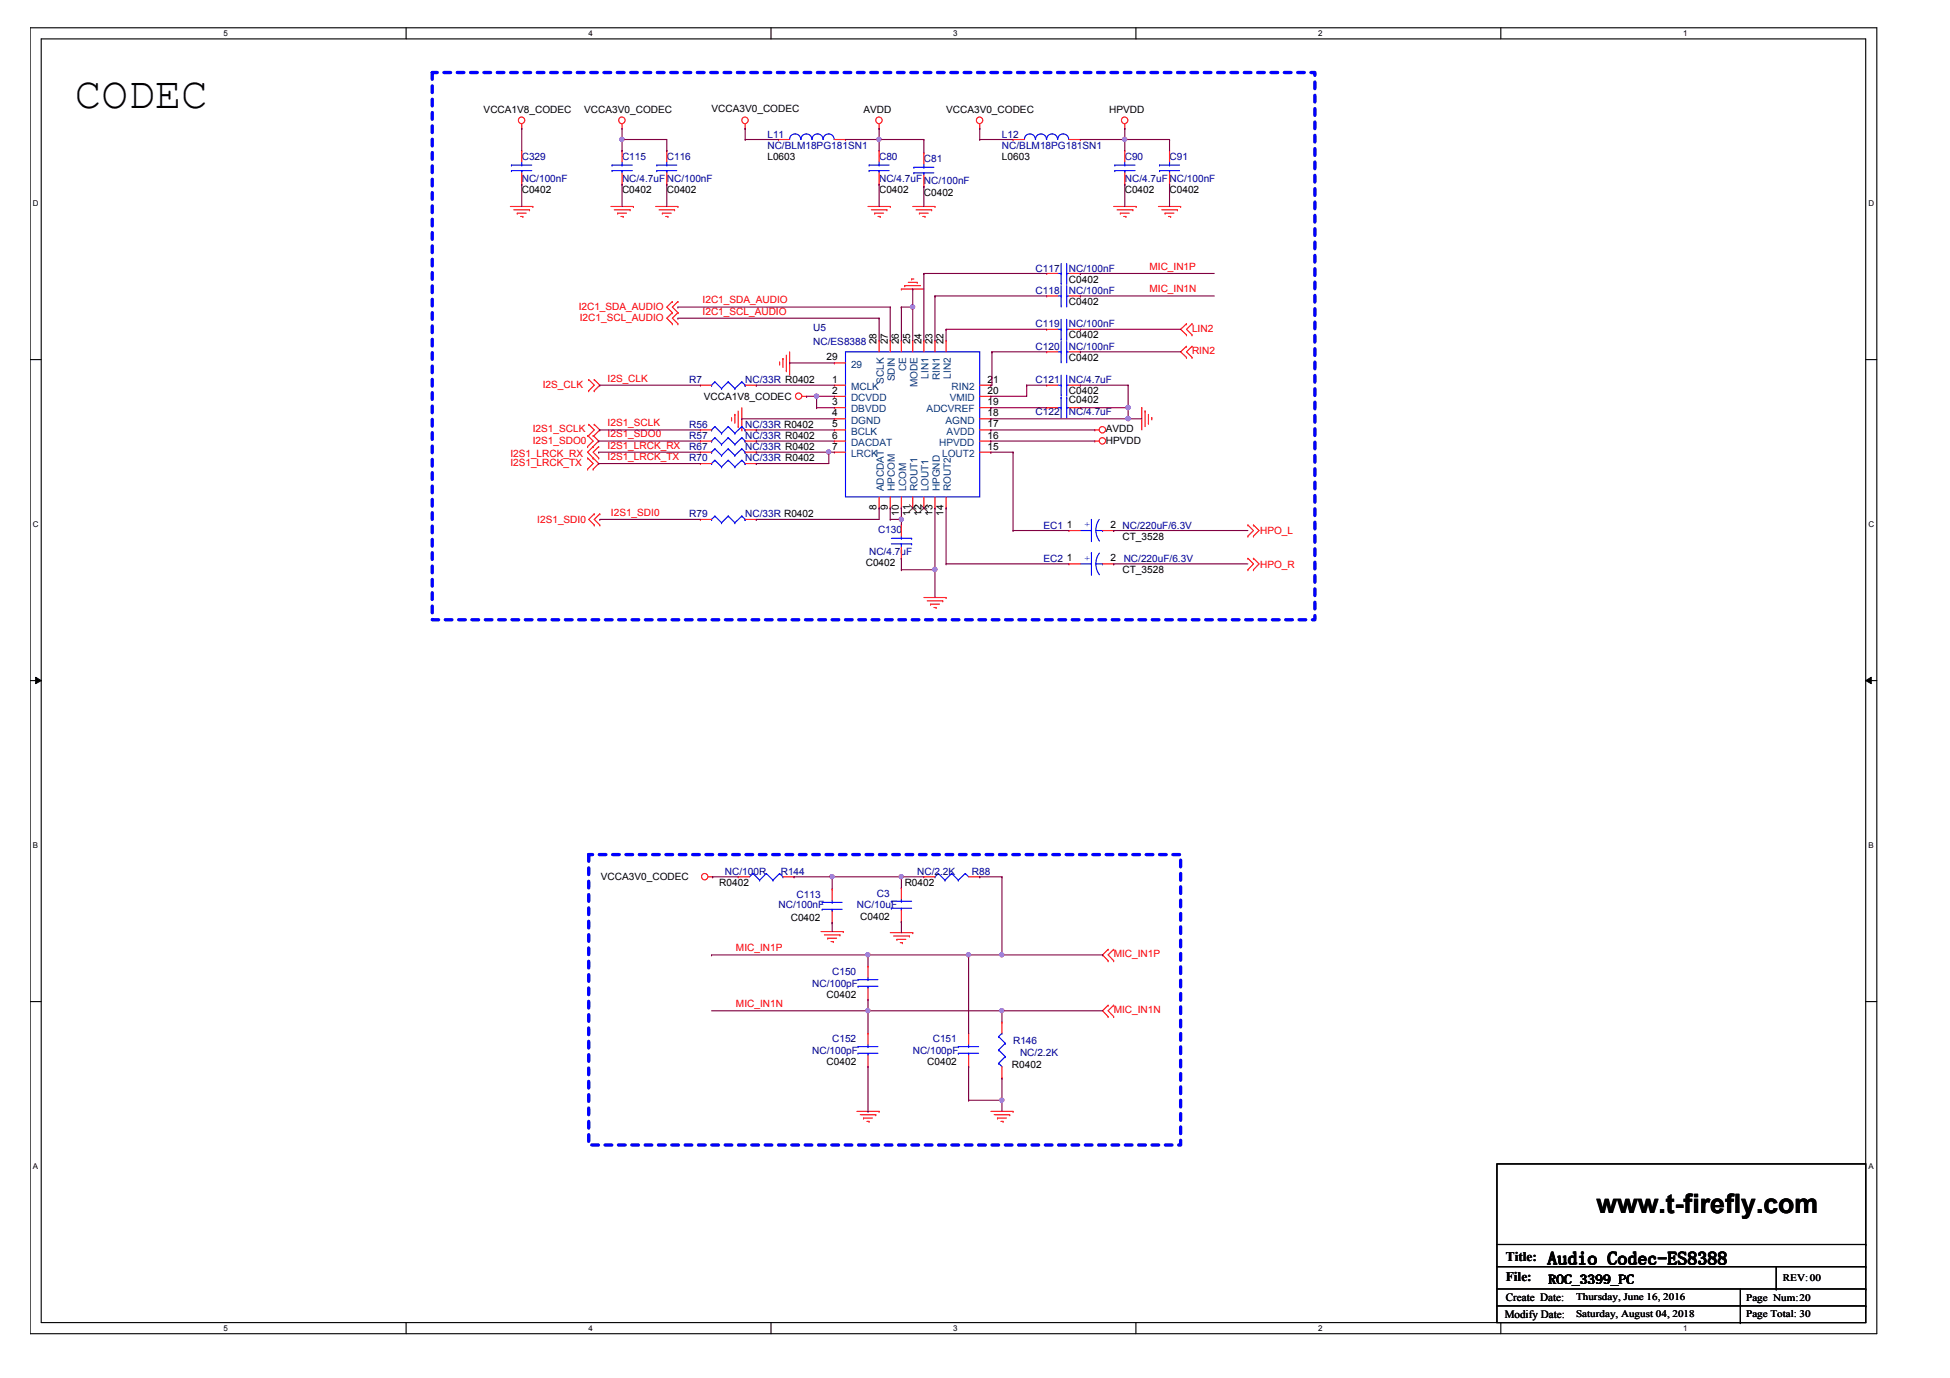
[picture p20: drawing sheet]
<svg xmlns="http://www.w3.org/2000/svg" width="297mm" height="210mm" viewBox="0 0 297 210" stroke-linecap="round" stroke-linejoin="round" font-family="sans-serif">
<defs><g id="words">
<text font-size="6.8" x="11.4" y="16.5">CODEC</text>
<text font-size="4.1" x="243.2" y="184.8">www.t-firefly.com</text>
<text font-size="2.7" x="235.8" y="192.6">Audio Codec-ES8388</text>
<g font-size="2">
<text x="229.4" y="192.1">Title:</text>
<text x="229.4" y="195.2">File:</text>
<text x="235.9" y="195.5">ROC_3399_PC</text>
</g>
<g font-size="1.7">
<text x="229.2" y="200.8">Modify Date:</text>
<text x="229.4" y="198.2">Create Date:</text>
</g>
<g font-size="1.5">
<text x="73.7" y="17.2">VCCA1V8_CODEC</text>
<text x="89" y="17.2">VCCA3V0_CODEC</text>
<text x="108.4" y="17">VCCA3V0_CODEC</text>
<text x="131.5" y="17.2">AVDD</text>
<text x="144.1" y="17.2">VCCA3V0_CODEC</text>
<text x="169" y="17.2">HPVDD</text>
<text x="79.5" y="29.5">C0402</text>
<text x="94.8" y="29.5">C0402</text>
<text x="101.6" y="29.5">C0402</text>
<text x="116.9" y="24.3">L0603</text>
<text x="133.9" y="29.5">C0402</text>
<text x="140.7" y="29.8">C0402</text>
<text x="152.6" y="24.3">L0603</text>
<text x="171.3" y="29.5">C0402</text>
<text x="178.2" y="29.5">C0402</text>
<text x="162.8" y="46.5">C0402</text>
<text x="162.8" y="43.1">C0402</text>
<text x="133.5" y="52.4" transform="rotate(-90 133.5 52.4)">28</text>
<text x="135.2" y="52.4" transform="rotate(-90 135.2 52.4)">27</text>
<text x="136.9" y="52.4" transform="rotate(-90 136.9 52.4)">26</text>
<text x="138.7" y="52.4" transform="rotate(-90 138.7 52.4)">25</text>
<text x="140.3" y="52.4" transform="rotate(-90 140.3 52.4)">24</text>
<text x="142" y="52.4" transform="rotate(-90 142 52.4)">23</text>
<text x="143.7" y="52.4" transform="rotate(-90 143.7 52.4)">22</text>
<text x="162.8" y="51.6">C0402</text>
<text x="125.9" y="54.9">29</text>
<text x="126.8" y="58.3">1</text>
<text x="126.8" y="60">2</text>
<text x="150.4" y="60">20</text>
<text x="150.4" y="58.3">21</text>
<text x="162.8" y="55">C0402</text>
<text x="107.2" y="60.9">VCCA1V8_CODEC</text>
<text x="126.8" y="61.7">3</text>
<text x="126.8" y="63.4">4</text>
<text x="126.8" y="65.1">5</text>
<text x="150.4" y="65.1">17</text>
<text x="150.4" y="63.4">18</text>
<text x="150.4" y="61.7">19</text>
<text x="162.8" y="61.4">C0402</text>
<text x="162.8" y="60.1">C0402</text>
<text x="168.5" y="65.9">AVDD</text>
<text x="126.8" y="66.8">6</text>
<text x="126.8" y="68.5">7</text>
<text x="150.4" y="68.5">15</text>
<text x="150.4" y="66.8">16</text>
<text x="168.5" y="67.6">HPVDD</text>
<text x="133.5" y="77.7" transform="rotate(-90 133.5 77.7)">8</text>
<text x="135.2" y="77.7" transform="rotate(-90 135.2 77.7)">9</text>
<text x="136.9" y="78.6" transform="rotate(-90 136.9 78.6)">10</text>
<text x="138.7" y="78.6" transform="rotate(-90 138.7 78.6)">11</text>
<text x="140.3" y="78.6" transform="rotate(-90 140.3 78.6)">12</text>
<text x="142" y="78.6" transform="rotate(-90 142 78.6)">13</text>
<text x="143.7" y="78.6" transform="rotate(-90 143.7 78.6)">14</text>
<text x="162.5" y="80.4">1</text>
<text x="169.1" y="80.4">2 NC/220uF/6.3V</text>
<text x="171" y="82.2">CT_3528</text>
<text x="131.9" y="86.3">C0402</text>
<text x="162.5" y="85.5">1</text>
<text x="169.1" y="85.5">2</text>
<text x="171" y="87.3">CT_3528</text>
<text x="91.5" y="134.1">VCCA3V0_CODEC</text>
<text x="109.6" y="135">R0402</text>
<text x="137.8" y="135">R0402</text>
<text x="120.5" y="140.2">C0402</text>
<text x="131" y="140.1">C0402</text>
<text x="125.9" y="152">C0402</text>
<text x="125.9" y="162.2">C0402</text>
<text x="141.2" y="162.2">C0402</text>
<text x="154.1" y="162.7">R0402</text>
<text x="271.6" y="195.2">REV:00</text>
<text x="240.1" y="198">Thursday, June 16, 2016</text>
<text x="240.1" y="200.6">Saturday, August 04, 2018</text>
<text x="266" y="198.2">Page Num:20</text>
<text x="266" y="200.6">Page Total: 30</text>
</g>
<g font-size="1.5" fill="#000080">
<text x="116.9" y="21">L11</text>
<text x="116.9" y="22.6">NC/BLM18PG181SN1</text>
<text x="152.6" y="21">L12</text>
<text x="152.6" y="22.6">NC/BLM18PG181SN1</text>
<text x="79.5" y="24.3">C329</text>
<text x="79.5" y="27.7">NC/100nF</text>
<text x="94.8" y="24.3">C115</text>
<text x="94.8" y="27.7">NC/4.7uFNC/100nF</text>
<text x="101.6" y="24.3">C116</text>
<text x="133.9" y="24.3">C80</text>
<text x="133.9" y="27.7">NC/4.7uFNC/100nF</text>
<text x="140.7" y="24.7">C81</text>
<text x="171.3" y="24.3">C90</text>
<text x="171.3" y="27.7">NC/4.7uFNC/100nF</text>
<text x="178.2" y="24.3">C91</text>
<text x="157.7" y="41.4">C117</text>
<text x="162.8" y="41.4">NC/100nF</text>
<text x="157.7" y="44.7">C118</text>
<text x="162.8" y="44.7">NC/100nF</text>
<text x="123.9" y="50.4">U5</text>
<text x="123.9" y="52.6">NC/ES8388</text>
<text x="157.7" y="49.9">C119</text>
<text x="157.7" y="53.3">C120</text>
<text x="162.8" y="49.9">NC/100nF</text>
<text x="162.8" y="53.3">NC/100nF</text>
<text x="105" y="58.4">R7</text>
<text x="113.5" y="58.4">NC/33R R0402</text>
<text x="157.7" y="58.4">C121</text>
<text x="162.8" y="58.4">NC/4.7uF</text>
<text x="105" y="65.2">R56</text>
<text x="113.5" y="65.2">NC/33R R0402</text>
<text x="157.7" y="63.2">C122</text>
<text x="162.8" y="63.2">NC/4.7uF</text>
<text x="105" y="66.9">R57</text>
<text x="105" y="68.6">R67</text>
<text x="105" y="70.3">R70</text>
<text x="113.5" y="66.9">NC/33R R0402</text>
<text x="113.5" y="68.6">NC/33R R0402</text>
<text x="113.5" y="70.3">NC/33R R0402</text>
<text x="105" y="78.8">R79</text>
<text x="113.5" y="78.8">NC/33R R0402</text>
<text x="133.7" y="81.2">C130</text>
<text x="158.9" y="80.5">EC1</text>
<text x="132.4" y="84.6">NC/4.7uF</text>
<text x="158.9" y="85.6">EC2</text>
<text x="171.2" y="85.6">NC/220uF/6.3V</text>
<text x="110.4" y="133.3">NC/100R</text>
<text x="118.9" y="133.3">R144</text>
<text x="121.3" y="136.8">C113</text>
<text x="133.6" y="136.7">C3</text>
<text x="139.7" y="133.3">NC/2.2K</text>
<text x="148.1" y="133.3">R88</text>
<text x="118.6" y="138.3">NC/100nF</text>
<text x="130.5" y="138.3">NC/10uF</text>
<text x="126.8" y="148.6">C150</text>
<text x="123.7" y="150.3">NC/100pF</text>
<text x="123.7" y="160.5">NC/100pF</text>
<text x="126.8" y="158.8">C152</text>
<text x="139" y="160.5">NC/100pF</text>
<text x="142.1" y="158.8">C151</text>
<text x="154.3" y="159">R146</text>
<text x="155.4" y="160.8">NC/2.2K</text>
</g>
<g font-size="1.5" fill="#f00">
<text x="175.1" y="41.1">MIC_IN1P</text>
<text x="88.2" y="47.2">I2C1_SDA_AUDIO</text>
<text x="107" y="47.9">I2C1_SCL_AUDIO</text>
<text x="107" y="46.2">I2C1_SDA_AUDIO</text>
<text x="175.1" y="44.5">MIC_IN1N</text>
<text x="88.3" y="48.9">I2C1_SCL_AUDIO</text>
<text x="181.6" y="50.5">LIN2</text>
<text x="181.6" y="53.9">RIN2</text>
<text x="82.7" y="59.1">I2S_CLK</text>
<text x="92.6" y="58.1">I2S_CLK</text>
<text x="81.2" y="65.9">I2S1_SCLK</text>
<text x="92.6" y="64.9">I2S1_SCLK</text>
<text x="77.7" y="71">I2S1_LRCK_TX</text>
<text x="77.7" y="69.6">I2S1_LRCK_RX</text>
<text x="81.2" y="67.6">I2S1_SDO0</text>
<text x="92.6" y="70.1">I2S1_LRCK_TX</text>
<text x="92.6" y="66.6">I2S1_SDO0</text>
<text x="92.6" y="68.3">I2S1_LRCK_RX</text>
<text x="81.8" y="79.7">I2S1_SDI0</text>
<text x="93.1" y="78.6">I2S1_SDI0</text>
<text x="192" y="81.4">HPO_L</text>
<text x="192" y="86.4">HPO_R</text>
<text x="112.1" y="144.9">MIC_IN1P</text>
<text x="169.6" y="145.8">MIC_IN1P</text>
<text x="112.1" y="153.4">MIC_IN1N</text>
<text x="169.6" y="154.3">MIC_IN1N</text>
</g>
<g font-size="1.5" fill="#004080">
<text x="129.6" y="59.4">MCLK</text>
<text x="129.6" y="56">29</text>
<text x="134.6" y="58.4" transform="rotate(-90 134.6 58.4)">SCLK</text>
<text x="136.3" y="58.1" transform="rotate(-90 136.3 58.1)">SDIN</text>
<text x="138" y="56.6" transform="rotate(-90 138 56.6)">CE</text>
<text x="139.8" y="59" transform="rotate(-90 139.8 59)">MODE</text>
<text x="141.4" y="57.7" transform="rotate(-90 141.4 57.7)">LIN1</text>
<text x="143.1" y="57.9" transform="rotate(-90 143.1 57.9)">RIN1</text>
<text x="144.8" y="57.7" transform="rotate(-90 144.8 57.7)">LIN2</text>
<text x="145" y="59.4">RIN2</text>
<text x="129.6" y="61.1">DCVDD</text>
<text x="129.6" y="62.8">DBVDD</text>
<text x="129.6" y="64.5">DGND</text>
<text x="141.2" y="62.8">ADCVREF</text>
<text x="144" y="64.5">AGND</text>
<text x="144.7" y="61.1">VMID</text>
<text x="129.6" y="66.2">BCLK</text>
<text x="129.6" y="67.9">DACDAT</text>
<text x="129.6" y="69.6">LRCK</text>
<text x="143.1" y="67.9">HPVDD</text>
<text x="143.5" y="69.6">LOUT2</text>
<text x="144.2" y="66.2">AVDD</text>
<text x="134.6" y="74.8" transform="rotate(-90 134.6 74.8)">ADCDAT</text>
<text x="136.3" y="74.8" transform="rotate(-90 136.3 74.8)">HPCOM</text>
<text x="138" y="74.8" transform="rotate(-90 138 74.8)">LCOM</text>
<text x="139.8" y="74.8" transform="rotate(-90 139.8 74.8)">ROUT1</text>
<text x="141.4" y="74.8" transform="rotate(-90 141.4 74.8)">LOUT1</text>
<text x="143.1" y="74.8" transform="rotate(-90 143.1 74.8)">HPGND</text>
<text x="144.8" y="74.8" transform="rotate(-90 144.8 74.8)">ROUT2</text>
</g>
<g font-size="1.5" fill="#00f">
<text x="166" y="80.3" transform="rotate(-90 166 80.3)">+</text>
<text x="166" y="85.4" transform="rotate(-90 166 85.4)">+</text>
</g>
<g font-size="1.2">
<text x="34.1" y="5.5">5</text>
<text x="89.6" y="5.5">4</text>
<text x="145.2" y="5.5">3</text>
<text x="200.8" y="5.5">2</text>
<text x="256.4" y="5.5">1</text>
<text x="5" y="31.5">D</text>
<text x="284.6" y="31.5">D</text>
<text x="5" y="80.3">C</text>
<text x="284.6" y="80.3">C</text>
<text x="5" y="129.2">B</text>
<text x="284.6" y="129.2">B</text>
<text x="5" y="178.1">A</text>
<text x="284.6" y="178.1">A</text>
<text x="34.1" y="202.7">5</text>
<text x="89.6" y="202.7">4</text>
<text x="145.2" y="202.7">3</text>
<text x="200.8" y="202.7">2</text>
<text x="256.4" y="202.7">1</text>
</g>
</g></defs>
<path d="M4.6 4.2h281.3v199h-281.3zM6.3 5.9h277.9v195.6h-277.9z" fill="none" stroke="#000" stroke-width=".17"/>
<g fill="#fff">
<path d="M34.1 4.4h.6v1.4h-.6z"/>
<path d="M34.1 201.6h.6v1.4h-.6z"/>
</g>
<path d="M61.9 4.2v1.7M61.9 201.5v1.7" fill="none" stroke="#000" stroke-width=".17"/>
<g fill="#fff">
<path d="M89.6 4.4h.7v1.4h-.7z"/>
<path d="M89.6 201.6h.7v1.4h-.7z"/>
</g>
<path d="M117.4 4.2v1.7M117.4 201.5v1.7" fill="none" stroke="#000" stroke-width=".17"/>
<g fill="#fff">
<path d="M145.2 4.4h.7v1.4h-.7z"/>
<path d="M145.2 201.6h.7v1.4h-.7z"/>
</g>
<path d="M173 4.2v1.7M173 201.5v1.7" fill="none" stroke="#000" stroke-width=".17"/>
<g fill="#fff">
<path d="M200.8 4.4h.6v1.4h-.6z"/>
<path d="M200.8 201.6h.6v1.4h-.6z"/>
</g>
<path d="M228.6 4.2v1.7M228.6 201.5v1.7" fill="none" stroke="#000" stroke-width=".17"/>
<g fill="#fff">
<path d="M256.4 4.4h.6v1.4h-.6z"/>
<path d="M256.4 201.6h.6v1.4h-.6z"/>
<path d="M5 30.4h.8v1.3h-.8z"/>
<path d="M284.6 30.4h.8v1.3h-.8z"/>
<path d="M5 79.2h.8v1.4h-.8z"/>
<path d="M284.6 79.2h.8v1.4h-.8z"/>
</g>
<path d="M4.6 54.8h1.7M284.2 54.8h1.7" fill="none" stroke="#000" stroke-width=".17"/>
<g fill="#fff">
<path d="M5 128.1h.8v1.4h-.8z"/>
<path d="M284.6 128.1h.8v1.4h-.8z"/>
</g>
<path d="M4.6 103.7h1.7M284.2 103.7h1.7" fill="none" stroke="#000" stroke-width=".17"/>
<path d="M5.4 103.2l.9 .5-.9 .4zM284.2 103.7l.8-.5v.9z" fill="#000"/>
<path d="M5.4 103.2l.9 .5-.9 .4zM284.2 103.7l.8-.5v.9z" fill="none" stroke="#000" stroke-width=".15"/>
<g fill="#fff">
<path d="M5 177h.8v1.3h-.8z"/>
<path d="M284.6 177h.8v1.3h-.8z"/>
</g>
<g fill="none" stroke="#000" stroke-width=".17">
<path d="M4.6 152.6h1.7M284.2 152.6h1.7M228 177.3h56.2v24.2h-56.2zM228 189.6h56.2M228 193h56.2M228 196.3h56.2M228 198.9h56.2M265.1 196.3v5.2M270.6 196.3h.1M270.6 193v3.3M284.2 189.6h.1M284.2 193h.1"/>
<path d="M284.2 196.3h.1M284.2 198.9h.1M265.1 201.5h.1"/>
</g>
<path d="M65.8 11h134.5v83.4h-134.5zM89.7 130.2h90.1v44.2h-90.1z" fill="none" stroke="#00f" stroke-width=".51" stroke-dasharray="1 1"/>
<g fill="none" stroke="#f00" stroke-width=".17">
<path d="M79.5 19.6h.1M79.5 18.9v.7M94.8 19.6h.1M94.8 18.9v.7M113.5 19.6h.1M113.5 18.9v.7M133.9 19.6h.1M133.9 18.9v.7M149.2 19.6h.1M149.2 18.9v.7M171.3 19.6h.1M171.3 18.9v.7"/>
<path d="M77.7 31.5h3.5M78.2 32h2.5M78.8 32.5h.1M78.8 32.5h1.4M79.3 33h.3M79.5 28.1h.1M79.5 22.9h.1M79.5 22.9v1.7M79.5 26.3v1.8M79.6 33h.1M80.7 32h.1M81.2 31.5h.1"/>
<path d="M93.1 31.5h3.4M93.6 32h2.4M94.1 32.5h.1M94.1 32.5h1.3M94.6 33h.3M94.8 28.1h.1M94.8 22.9h.1M94.8 22.9v1.7M94.8 26.3v1.8M94.9 33h.1M96 32h.1M96.5 31.5h.1"/>
<path d="M99.9 31.5h3.4M100.4 32h2.4M100.9 32.5h.1M100.9 32.5h1.3M101.4 33h.3M101.6 28.1h.1M101.6 22.9h.1M101.6 22.9v1.7M101.6 26.3v1.8M101.7 33h.1M102.8 32h.1M103.3 31.5h.1"/>
<path d="M118.6 21.3h.1M118.6 21.3h1.7M127.1 21.3h1.7M128.8 21.3h.1M132.2 31.5h3.4M132.7 32h2.4M133.2 32.5h.1M133.2 32.5h1.4M133.7 33h.4M133.9 28.1h.1M133.9 22.9h.1M133.9 22.9v1.7"/>
<path d="M133.9 26.3v1.8M134.1 33h.1M135.1 32h.1M135.6 31.5h.1M139 31.5h3.4M139.5 32h2.4M140.1 32.5h.1M140.1 32.5h1.3M140.6 33h.3M140.7 28.4h.1M140.7 23.3h.1M140.7 23.3v1.7"/>
<path d="M140.7 26.7v1.7M140.9 33h.1M141.9 32h.1M142.4 31.5h.1M154.3 21.3h.1M154.3 21.3h1.8M162.8 21.3h1.8M164.6 21.3h.1M169.6 31.5h3.5M170.2 32h2.4M170.7 32.5h.1M170.7 32.5h1.3"/>
<path d="M171.2 33h.3M171.3 28.1h.1M171.3 22.9h.1M171.3 22.9v1.7M171.3 26.3v1.8M171.5 33h.1M172.6 32h.1M173.1 31.5h.1M176.5 31.5h3.3M177 32h2.3M177.5 32.5h.1M177.5 32.5h1.3"/>
<path d="M178 33h.3M178.2 28.1h.1M178.2 22.9h.1M178.2 22.9v1.7M178.2 26.3v1.8M178.3 33h.1M179.3 32h.1M179.8 31.5h.1M89.7 57.8h.1M89.7 59.5h.1M89.7 57.8l.8 .9-.8 .8M90.5 59.5h.1"/>
<path d="M90.5 57.8h.1M90.5 57.8l.9 .9-.9 .8M102.4 49.3h.1M102.4 47.6h.1M102.4 45.9h.1M102.4 47.6l-.8 .9 .8 .8M102.4 45.9l-.8 .9 .8 .8M103.3 49.3h.1M103.3 47.6h.1M103.3 45.9h.1M103.3 45.9l-.9 .9 .9 .8M103.3 47.6l-.9 .9 .9 .8"/>
<path d="M106.7 58.7h.1M106.7 58.7h1.7M113.5 58.7h1.7M115.2 58.7h.1M118.8 55.5h.1M118.8 55.1v.4M119.3 54.6h.1M119.3 54.6v1.4M119.8 56.5h.1M119.8 54.1v2.4M120.3 57h.1M120.3 53.6v3.4"/>
<path d="M127.1 58.7h.1M127.1 55.3h.1M127.1 58.7h1.7M127.1 55.3h1.7M133.9 51.9h.1M133.9 51.9v1.7M135.6 51.9h.1M135.6 51.9v1.7M137.3 44h.1M137.3 51.9h.1M137.3 44h3.4M137.3 51.9v1.7"/>
<path d="M137.8 43.5h.1M137.8 43.5h2.4M138.4 43h1.3M138.9 42.5h.1M138.9 42.5h.3M139 51.9h.1M139 51.9v1.7M139.7 43h.1M140.7 51.9h.1M140.7 51.9v1.7M142.4 51.9h.1M142.4 51.9v1.7"/>
<path d="M144.1 51.9h.1M144.1 51.9v1.7M149.2 58.7h1.7M150.9 58.7h.1M159.4 50.2h.1M159.4 53.6h.1M159.4 45.1h.1M159.4 58.7h.1M159.4 41.7h.1M159.4 50.2h1.7M159.4 53.6h1.7M159.4 45.1h1.7"/>
<path d="M159.4 58.7h1.7M159.4 41.7h1.7M162.8 50.2h1.8M162.8 53.6h1.8M162.8 45.1h1.8M162.8 58.7h1.8M162.8 41.7h1.8M164.6 50.2h.1M164.6 53.6h.1M164.6 45.1h.1M164.6 58.7h.1M164.6 41.7h.1"/>
<path d="M180.7 49.3h.1M180.7 51h.1M180.7 52.7h.1M180.7 54.4h.1M180.7 49.3l-.9 .9 .9 .8M180.7 52.7l-.9 .9 .9 .8M181.6 51h.1M181.6 49.3h.1M181.6 54.4h.1M181.6 52.7h.1M181.6 49.3l-.9 .9 .9 .8M181.6 52.7l-.9 .9 .9 .8"/>
<path d="M89.5 66.3h.1M89.5 68h.1M89.5 69.8h.1M89.5 71.5h.1M89.5 66.3l.9 .9-.9 .8M89.5 69.8l.9 .8-.9 .9M89.7 64.6h.1M89.7 66.3h.1M89.7 64.6l.8 .9-.8 .8M90.4 68h.1M90.4 66.3h.1M90.4 71.5h.1"/>
<path d="M90.4 69.8h.1M90.4 66.3l.8 .9-1.7 1.7 .9 .9M90.4 69.8l.8 .8-.8 .9M90.5 66.3h.1M90.5 64.6h.1M90.5 78.3h.1M90.5 80h.1M90.5 64.6l.9 .9-.9 .8M90.5 78.3l-.8 .8 .8 .9M91.2 68h.1M91.2 69.8h.1M91.2 68l-.8 .9 .8 .9"/>
<path d="M91.4 78.3h.1M91.4 80h.1M91.4 78.3l-.9 .8 .9 .9M106.7 67.2h.1M106.7 68.9h.1M106.7 70.6h.1M106.7 79.1h.1M106.7 65.5h.1M106.7 65.5h1.7M106.7 67.2h1.7M106.7 68.9h1.7M106.7 70.6h1.7"/>
<path d="M106.7 79.1h1.7M111.4 64h.1M111.4 63.6v.4M111.9 63.1h.1M111.9 63.1v1.4M112.5 65h.1M112.5 62.6v2.4M113 65.5h.1M113 62.1v3.4M113.5 65.5h1.7M113.5 67.2h1.7M113.5 68.9h1.7"/>
<path d="M113.5 70.6h1.7M113.5 79.1h1.7M115.2 67.2h.1M115.2 68.9h.1M115.2 70.6h.1M115.2 79.1h.1M115.2 65.5h.1M122.2 60.4h.7M122.9 60.4h.1M127.1 60.4h.1M127.1 62.1h.1M127.1 63.8h.1"/>
<path d="M127.1 65.5h.1M127.1 67.2h.1M127.1 68.9h.1M127.1 60.4h1.7M127.1 65.5h1.7M127.1 67.2h1.7M127.1 62.1h1.7M127.1 68.9h1.7M127.1 63.8h1.7M133.9 77.4h.1M133.9 75.7v1.7M135.6 77.4h.1"/>
<path d="M135.6 75.7v1.7M137.3 80h.1M137.3 77.4h.1M137.3 75.7v1.7M137.3 80v1.7M139 77.4h.1M139 75.7v1.7M140.7 77.4h.1M140.7 75.7v1.7M142.4 77.4h.1M142.4 75.7v1.7M144.1 77.4h.1"/>
<path d="M144.1 75.7v1.7M149.2 60.4h1.7M149.2 65.5h1.7M149.2 67.2h1.7M149.2 62.1h1.7M149.2 68.9h1.7M149.2 63.8h1.7M150.9 68.9h.1M150.9 67.2h.1M150.9 65.5h.1M150.9 63.8h.1M150.9 62.1h.1"/>
<path d="M150.9 60.4h.1M159.4 62.1h.1M159.4 62.1h1.7M162.8 62.1h1.8M164.6 62.1h.1M166.8 65.5h.1M166.8 67.2h.1M166.8 65.5h.6M166.8 67.2h.6M173.9 62.1h.1M173.9 62.1v3.4M174.4 62.6h.1"/>
<path d="M174.4 62.6v2.4M174.9 64.5h.1M174.9 63.1v1.4M175.4 63.6h.1M175.4 63.6v.4M190.1 80h.1M190.1 80l.8 .8-.8 .9M190.9 80h.1M190.9 80l.9 .8-.9 .9M137.3 85h.1M137.3 83.4v1.6M140.7 91h3.4"/>
<path d="M141.2 91.5h2.4M141.7 92h.1M141.7 92h1.4M142.3 92.5h.3M142.6 92.5h.1M143.6 91.5h.1M144.1 91h.1M162.8 80.8h.1M162.8 85.9h.1M162.8 80.8h1.8M162.8 85.9h1.8M168 80.8h1.6"/>
<path d="M168 85.9h1.6M169.6 80.8h.1M169.6 85.9h.1M190.1 81.7h.1M190.1 85h.1M190.1 86.8h.1M190.1 85l.8 .9-.8 .9M190.9 81.7h.1M190.9 85h.1M190.9 86.8h.1M190.9 85l.9 .9-.9 .9M107.9 133.6h.7"/>
<path d="M108.6 133.6h.1M112.5 133.6h.1M112.5 133.6h1.7M119.3 133.6h1.7M121 133.6h.1M126.8 135.4h.1M126.8 135.4v1.7M126.8 138.9v1.6M137.3 135.3h.1M137.3 135.3v1.6M137.3 138.7v1.7M140.7 133.6h.1"/>
<path d="M140.7 133.6h1.7M147.5 133.6h1.7M149.2 133.6h.1M125.1 141.9h3.4M125.6 142.4h2.3M126.1 142.9h.1M126.1 142.9h1.3M126.6 143.4h.3M126.8 140.5h.1M126.9 143.4h.1M127.9 142.4h.1M128.5 141.9h.1"/>
<path d="M132.2 152.3h.1M132.2 147.2h.1M132.2 157.4h.1M132.2 147.2v1.7M132.2 150.6v1.7M132.2 157.4v1.7M135.6 142.1h3.4M136.1 142.6h2.4M136.6 143.1h.1M136.6 143.1h1.4M137.1 143.6h.4M137.3 140.4h.1"/>
<path d="M137.5 143.6h.1M138.5 142.6h.1M139 142.1h.1M147.5 157.4h.1M147.5 157.4v1.7M152.6 155.7h.1M152.6 155.7v1.7M168.8 144.6h.1M168.8 146.3h.1M168.8 153.1h.1M168.8 154.9h.1M168.8 144.6l-.8 .9 .8 .8"/>
<path d="M168.8 153.1l-.8 .9 .8 .9M169.6 146.3h.1M169.6 144.6h.1M169.6 154.9h.1M169.6 153.1h.1M169.6 144.6l-.8 .9 .8 .8M169.6 153.1l-.8 .9 .8 .9M130.5 169.3h3.4M131 169.8h2.4M131.5 170.3h.1M131.5 170.3h1.4M132.1 170.8h.3"/>
<path d="M132.2 162.5h.1M132.2 160.8v1.7M132.4 170.8h.1M133.4 169.8h.1M133.9 169.3h.1M147.5 162.5h.1M147.5 160.8v1.7M150.9 169.3h3.4M151.4 169.8h2.4M151.9 170.3h.1M151.9 170.3h1.4M152.5 170.8h.3"/>
<path d="M152.6 164.2h.1M152.6 162.5v1.7M152.8 170.8h.1M153.8 169.8h.1M154.3 169.3h.1"/>
<circle cx="79.4" cy="18.3" r=".5"/>
<circle cx="94.7" cy="18.3" r=".5"/>
<circle cx="113.5" cy="18.3" r=".5"/>
<circle cx="133.9" cy="18.3" r=".5"/>
<circle cx="149.2" cy="18.3" r=".5"/>
<circle cx="171.3" cy="18.3" r=".5"/>
<circle cx="121.7" cy="60.3" r=".49"/>
<circle cx="167.9" cy="65.5" r=".49"/>
<circle cx="167.9" cy="67.2" r=".49"/>
<circle cx="107.3" cy="133.5" r=".49"/>
</g>
<g fill="none" stroke="#00f" stroke-width=".17">
<path d="M77.9 25.1h.1M77.9 26h.1M77.9 25.1h3.1M77.9 26h3.1M79.5 26h.1M79.5 25.1h.1M79.5 24.6v.5M79.5 26v.3M93.2 25.1h.1M93.2 26h.1M93.2 25.1h3.1M93.2 26h3.1"/>
<path d="M94.8 26h.1M94.8 25.1h.1M94.8 24.6v.5M94.8 26v.3M100 25.1h.1M100 26h.1M100 25.1h3.1M100 26h3.1M101.6 26h.1M101.6 25.1h.1M101.6 24.6v.5M101.6 26v.3"/>
<path d="M120.3 21.3a.85 .85 0 0 1 .8-.9 .85 .85 0 0 1 .9 .9M122 21.3a.83 .83 0 0 1 .8-.9 .83 .83 0 0 1 .9 .9M123.7 21.3a.83 .83 0 0 1 .8-.9 .83 .83 0 0 1 .9 .9M125.4 21.3a.83 .83 0 0 1 .8-.9 .83 .83 0 0 1 .9 .9M132.4 25.1h.1M132.4 26h.1M132.4 25.1h3M132.4 26h3M133.9 26h.1M133.9 25.1h.1M133.9 24.6v.5M133.9 26v.3"/>
<path d="M139.2 25.5h.1M139.2 26.3h.1M139.2 25.5h3.1M139.2 26.3h3.1M140.7 26.3h.1M140.7 25.5h.1M140.7 25v.5M140.7 26.3v.4M156.1 21.3a.83 .83 0 0 1 .8-.9 .83 .83 0 0 1 .8 .9M157.7 21.3a.83 .83 0 0 1 .9-.9 .83 .83 0 0 1 .8 .9M159.4 21.3a.83 .83 0 0 1 .9-.9 .83 .83 0 0 1 .8 .9M161.1 21.3a.83 .83 0 0 1 .9-.9 .83 .83 0 0 1 .8 .9"/>
<path d="M169.8 25.1h.1M169.8 26h.1M169.8 25.1h3.1M169.8 26h3.1M171.3 26h.1M171.3 25.1h.1M171.3 24.6v.5M171.3 26v.3M176.6 25.1h.1M176.6 26h.1M176.6 25.1h3.1M176.6 26h3.1"/>
<path d="M178.2 26h.1M178.2 25.1h.1M178.2 24.6v.5M178.2 26v.3M108.4 58.7h.1M108.9 58.2h.1M108.9 58.2l-.5 .5M108.9 58.2l1 1M109.9 59.2h.1M110.9 58.2h.1M110.9 58.2l-1 1M110.9 58.2l1 1"/>
<path d="M111.9 59.2h.1M113 58.2h.1M113 58.2l-1.1 1M113 58.2l.5 .5M113.5 58.7h.1M128.8 53.6h20.4v22.1h-20.4zM161.1 50.2h.5M161.1 53.6h.5M161.1 45.1h.5M161.1 58.7h.5M161.1 41.7h.5M161.6 51.7h.1"/>
<path d="M161.6 50.2h.1M161.6 55.1h.1M161.6 53.6h.1M161.6 46.6h.1M161.6 45.1h.1M161.6 58.7h.1M161.6 43.2h.1M161.6 41.7h.1M161.6 40.1v3.1M161.6 43.5v3.1M161.6 48.6v3.1M161.6 52v3.1"/>
<path d="M161.6 57.1v3.1M162.5 50.2h.1M162.5 51.7h.1M162.5 53.6h.1M162.5 55.1h.1M162.5 45.1h.1M162.5 46.6h.1M162.5 58.7h.1M162.5 41.7h.1M162.5 43.2h.1M162.5 40.1v3.1M162.5 43.5v3.1"/>
<path d="M162.5 48.6v3.1M162.5 52v3.1M162.5 57.1v3.1M162.5 50.2h.3M162.5 53.6h.3M162.5 45.1h.3M162.5 58.7h.3M162.5 41.7h.3M108.4 67.2h.1M108.4 68.9h.1M108.4 70.6h.1M108.4 79.1h.1"/>
<path d="M108.4 65.5h.1M108.9 66.7h.1M108.9 68.4h.1M108.9 70.1h.1M108.9 78.6h.1M108.9 65h.1M108.9 66.7l-.5 .5M108.9 66.7l1 1M108.9 68.4l-.5 .5M108.9 68.4l1 1M108.9 70.1l-.5 .5M108.9 70.1l1 1"/>
<path d="M108.9 78.6l-.5 .5M108.9 78.6l1 1M108.9 65l-.5 .5M108.9 65l1 1M109.9 67.7h.1M109.9 69.4h.1M109.9 71.1h.1M109.9 79.6h.1M109.9 66h.1M110.9 66.7h.1M110.9 68.4h.1M110.9 70.1h.1"/>
<path d="M110.9 78.6h.1M110.9 65h.1M110.9 66.7l-1 1M110.9 66.7l1 1M110.9 68.4l-1 1M110.9 68.4l1 1M110.9 70.1l-1 1M110.9 70.1l1 1M110.9 78.6l-1 1M110.9 78.6l1 1M110.9 65l-1 1M110.9 65l1 1"/>
<path d="M111.9 67.7h.1M111.9 69.4h.1M111.9 71.1h.1M111.9 79.6h.1M111.9 66h.1M113 66.7h.1M113 68.4h.1M113 70.1h.1M113 78.6h.1M113 65h.1M113 66.7l-1.1 1M113 66.7l.5 .5"/>
<path d="M113 68.4l-1.1 1M113 68.4l.5 .5M113 70.1l-1.1 1M113 70.1l.5 .5M113 78.6l-1.1 1M113 78.6l.5 .5M113 65l-1.1 1M113 65l.5 .5M113.5 67.2h.1M113.5 68.9h.1M113.5 70.6h.1M113.5 79.1h.1"/>
<path d="M113.5 65.5h.1M161.1 62.1h.5M161.6 60.5h.1M161.6 62.1h.1M161.6 60.2h.1M161.6 60.5v3.1M162.5 62.1h.1M162.5 60.5h.1M162.5 60.2h.1M162.5 62.1h.3M162.5 60.5v3.1M166.3 79.1h.1"/>
<path d="M166.3 79.1v3.4M167.4 79.1l-.4 1-.1 .7M135.8 82.8h3.1M135.8 82h3.1M137.3 82h.1M137.3 82.8h.1M137.3 81.7v.3M137.3 82.8v.6M138.9 82.8h.1M138.9 82h.1M164.6 80.8h1.7M164.6 85.9h1.7"/>
<path d="M166.3 80.8h.1M166.3 84.2h.1M166.3 85.9h.1M166.3 84.2v3.4M166.9 80.8a2.73 2.73 0 0 0 .6 1.6M166.9 85.9l.2 1 .4 .6M166.9 80.8h1.1M166.9 85.9h1.1M167.5 84.2l-.4 .6-.2 1.1M168 80.8h.1M168 85.9h.1M114.7 133.1h.1"/>
<path d="M114.7 133.1l-.5 .5M114.7 133.1l1 1M115.7 134.1h.1M116.7 133.1h.1M116.7 133.1l-1 1M116.7 133.1l1 1M117.7 134.1h.1M118.8 133.1h.1M118.8 133.1l-1.1 1M118.8 133.1l.5 .5M119.3 133.6h.1M125.2 137.5h.1"/>
<path d="M125.2 138.5h.1M125.2 137.5h3.1M125.2 138.5h3.1M126.8 138.5h.1M126.8 137.5h.1M126.8 137.1v.4M126.8 138.5v.4M135.8 137.3h.1M135.8 138.3h.1M135.8 137.3h3.1M135.8 138.3h3.1M137.3 138.3h.1"/>
<path d="M137.3 137.3h.1M137.3 136.9v.4M137.3 138.3v.4M142.4 133.6h.1M142.9 133.1h.1M142.9 133.1l1 1M142.9 133.1l-.5 .5M143.9 134.1h.1M145 133.1h.1M145 133.1l1 1M145 133.1l-1.1 1M146 134.1h.1"/>
<path d="M147 133.1h.1M147 133.1l.5 .5M147 133.1l-1 1M130.7 149.2h.1M130.7 150.2h.1M130.7 159.4h.1M130.7 149.2h3M130.7 150.2h3M130.7 159.4h3M132.2 150.2h.1M132.2 149.2h.1M132.2 159.4h.1"/>
<path d="M132.2 148.9v.3M132.2 150.2v.4M132.2 159.1v.3M146 159.4h.1M146 159.4h3.1M147.5 159.4h.1M147.5 159.1v.3M152.1 159.9h.1M152.1 157.9h.1M152.1 159.9l1 1.1M152.1 157.9l1 1M152.6 157.4h.1"/>
<path d="M152.6 157.4l-.5 .5M153.1 158.9h.1M153.1 158.9l-1 1M130.7 160.4h.1M130.7 160.4h3M132.2 160.4h.1M132.2 160.4v.4M146 160.4h.1M146 160.4h3.1M147.5 160.4h.1M147.5 160.4v.4M152.1 162h.1"/>
<path d="M152.1 162l.5 .5M153.1 161h.1M153.1 161l-1 1"/>
</g>
<path d="M138.5 77.9h.1M138.5 76.9l1.1 1M139.5 76.9l-1 1M139.6 77.9h.1M140.2 77.9h.1M140.2 76.9l1.1 1M141.2 76.9l-1 1M141.3 77.9h.1" fill="none" stroke="#804000" stroke-width=".15"/>
<g fill="none" stroke="#800040" stroke-width=".17">
<path d="M94.8 19.6v1.7M113.5 19.6h.1M113.5 19.6v1.7M94.8 28.1h.1M94.8 21.3h.1M94.8 28.1v3.4M101.6 28.1h.1M101.6 28.1v3.4M113.5 21.3h.1M113.5 21.3h5.1M164.6 53.6h.1M164.6 53.6h15.2"/>
<path d="M122.9 60.4h.1M122.9 60.4h1.5M124.4 62.1h.1M124.4 60.4h.1M124.4 62.1h2.7M124.4 60.4v1.7M169.6 80.8h.1M169.6 85.9h.1M169.6 80.8h20.5M169.6 85.9h20.5"/>
</g>
<circle cx="94.7" cy="21.2" r=".32" fill="#f0f"/>
<circle cx="94.7" cy="21.2" r=".32" fill="none" stroke="#f0f" stroke-width=".17"/>
<path d="M133.9 19.6h.1M133.9 19.6v1.7M128.8 21.3h5.1M133.9 21.3h.1" fill="none" stroke="#800040" stroke-width=".17"/>
<circle cx="133.9" cy="21.2" r=".32" fill="#f0f"/>
<circle cx="133.9" cy="21.2" r=".32" fill="none" stroke="#f0f" stroke-width=".17"/>
<g fill="none" stroke="#800040" stroke-width=".17">
<path d="M149.2 19.6h.1M149.2 19.6v1.7M171.3 19.6h.1M171.3 19.6v1.7M133.9 28.1h.1M133.9 21.3h.1M133.9 21.3v1.6M133.9 28.1v3.4M133.9 21.3h6.8M140.7 28.4h.1M140.7 21.3h.1M140.7 21.3v2"/>
<path d="M140.7 28.4v3.1M149.2 21.3h.1M149.2 21.3h5.1M164.6 21.3h6.7M171.3 21.3h.1"/>
</g>
<circle cx="171.3" cy="21.2" r=".32" fill="#f0f"/>
<circle cx="171.3" cy="21.2" r=".32" fill="none" stroke="#f0f" stroke-width=".17"/>
<path d="M171.3 28.1h.1M171.3 21.3h.1M171.3 21.3v1.6M171.3 28.1v3.4M171.3 21.3h6.9M178.2 28.1h.1M178.2 21.3h.1M178.2 21.3v1.6M178.2 28.1v3.4M137.3 79.1h.1M137.3 79.1v.9" fill="none" stroke="#800040" stroke-width=".17"/>
<circle cx="137.3" cy="79.1" r=".32" fill="#f0f"/>
<circle cx="137.3" cy="79.1" r=".32" fill="none" stroke="#f0f" stroke-width=".17"/>
<path d="M124.4 60.4h.1M124.4 60.4h2.7" fill="none" stroke="#800040" stroke-width=".17"/>
<circle cx="124.4" cy="60.3" r=".32" fill="#f0f"/>
<circle cx="124.4" cy="60.3" r=".32" fill="none" stroke="#f0f" stroke-width=".17"/>
<path d="M137.3 46.8h.1M137.3 46.8h1.7M150.9 67.2h.1M150.9 67.2h15.9" fill="none" stroke="#800040" stroke-width=".17"/>
<circle cx="139" cy="46.8" r=".32" fill="#f0f"/>
<circle cx="139" cy="46.8" r=".32" fill="none" stroke="#f0f" stroke-width=".17"/>
<g fill="none" stroke="#800040" stroke-width=".17">
<path d="M103.3 48.5h.1M103.3 46.8h.1M103.3 48.5h30.6M103.3 46.8h32.3M133.9 48.5h.1M133.9 48.5v3.4M135.6 46.8h.1M135.6 46.8v5.1M137.3 46.8h.1M137.3 46.8v5.1M139 46.8h.1M139 46.8v5.1"/>
<path d="M164.6 50.2h.1M164.6 50.2h15.2M113 63.8h.1M113 63.8h14.1M115.2 79.1h.1M126.3 68.9h.1M126.3 68.9h.8M133.9 77.4h.1M133.9 77.4v1.7h-18.7M150.9 65.5h.1M150.9 65.5h15.9M142.4 86.8h.1"/>
<path d="M142.4 86.8v4.2"/>
</g>
<circle cx="126.2" cy="68.8" r=".32" fill="#f0f"/>
<circle cx="126.2" cy="68.8" r=".32" fill="none" stroke="#f0f" stroke-width=".17"/>
<g fill="none" stroke="#800040" stroke-width=".17">
<path d="M120.3 55.3h.1M120.3 55.3h6.8M164.6 58.7h.1M164.6 58.7h7.2M91.2 70.6h.1M91.2 67.2h.1M91.2 68.9h.1M91.2 67.2h15.5M91.2 68.9h15.5M91.2 70.6h15.5M91.4 79.1h.1M91.4 79.1h15.3"/>
<path d="M115.2 67.2h.1M115.2 65.5h.1M115.2 70.6h.1M115.2 68.9h.1M115.2 67.2h11.9M115.2 65.5h11.9M115.2 68.9h11.1M126.3 68.9h.1M126.3 68.9v1.7h-11.1M135.6 77.4h.1M135.6 79.1h.1M135.6 77.4v1.7"/>
<path d="M137.3 77.4h.1M137.3 77.4v1.7h-1.7M150.9 68.9h.1M150.9 63.8h.1M150.9 68.9h3.4M150.9 63.8h20.9"/>
</g>
<circle cx="171.9" cy="63.8" r=".33" fill="#f0f"/>
<circle cx="171.9" cy="63.8" r=".33" fill="none" stroke="#f0f" stroke-width=".17"/>
<g fill="none" stroke="#800040" stroke-width=".17">
<path d="M144.1 50.2h.1M144.1 50.2h15.3M150.9 58.7h.1M151.1 53.6h.1M151.1 53.6v5.1h-.2M151.1 53.6h8.3M156.4 58.7h.1M156.4 58.7h3M156.4 58.7v1.7h-5.5M142.4 77.4h.1M142.4 77.4v9.4h-5.1M150.9 60.4h.1"/>
<path d="M150.9 62.1h.1M150.9 62.1h8.5M164.6 62.1h.1M164.6 62.1h7.2M171.8 63.8h.1M171.8 62.1h.1M171.8 63.8h2.1M171.8 62.1v1.7M137.3 85h.1M137.3 86.8h.1M137.3 85v1.8M144.1 85.9h.1"/>
<path d="M144.1 85.9h18.7"/>
</g>
<circle cx="142.4" cy="86.7" r=".33" fill="#f0f"/>
<circle cx="142.4" cy="86.7" r=".33" fill="none" stroke="#f0f" stroke-width=".17"/>
<path d="M171.8 58.7h.1M171.8 58.7v3.4" fill="none" stroke="#800040" stroke-width=".17"/>
<circle cx="171.9" cy="62.1" r=".33" fill="#f0f"/>
<circle cx="171.9" cy="62.1" r=".33" fill="none" stroke="#f0f" stroke-width=".17"/>
<g fill="none" stroke="#800040" stroke-width=".17">
<path d="M91.4 58.7h.1M91.4 58.7h15.3M115.2 58.7h.1M115.2 58.7h11.9M139 44h.1M139 44v2.8M140.7 41.7h.1M140.7 41.7h18.7M140.7 41.7v10.2M142.4 45.1h.1M142.4 45.1h17M142.4 45.1v6.8"/>
<path d="M144.1 50.2h.1M144.1 50.2v1.7M164.6 45.1h.1M164.6 41.7h.1M164.6 45.1h20.4M164.6 41.7h20.4M91.4 65.5h.1M91.4 65.5h15.3M144.1 77.4h.1M144.1 77.4v8.5M154.3 68.9h.1M154.3 68.9v11.9"/>
<path d="M154.3 80.8h.1M154.3 80.8h8.5M126.8 133.6h.1M126.8 133.6h10.5"/>
</g>
<circle cx="137.3" cy="133.5" r=".32" fill="#f0f"/>
<circle cx="137.3" cy="133.5" r=".32" fill="none" stroke="#f0f" stroke-width=".17"/>
<circle cx="126.7" cy="133.5" r=".32" fill="#f0f"/>
<circle cx="126.7" cy="133.5" r=".32" fill="none" stroke="#f0f" stroke-width=".17"/>
<path d="M108.6 133.6h.1M108.6 133.6h3.9M126.8 133.6h.1M126.8 133.6v1.8M126.8 140.5h.1M126.8 140.5v1.4M132.2 154h.1M132.2 154v3.4M132.2 154h20.4M152.6 154h.1" fill="none" stroke="#800040" stroke-width=".17"/>
<circle cx="132.2" cy="153.9" r=".32" fill="#f0f"/>
<circle cx="132.2" cy="153.9" r=".32" fill="none" stroke="#f0f" stroke-width=".17"/>
<circle cx="152.6" cy="153.9" r=".32" fill="#f0f"/>
<circle cx="152.6" cy="153.9" r=".32" fill="none" stroke="#f0f" stroke-width=".17"/>
<g fill="none" stroke="#800040" stroke-width=".17">
<path d="M108.4 145.5h.1M108.4 145.5h44.2M108.4 154h23.8M132.2 154h.1M132.2 152.3h.1M132.2 152.3v1.7M147.5 145.5h.1M147.5 145.5v11.9M152.6 154h.1M152.6 154v1.7M132.2 169.3h.1M132.2 162.5v6.8"/>
<path d="M152.6 167.6h.1M152.6 167.6v1.7"/>
</g>
<circle cx="132.2" cy="145.4" r=".32" fill="#f0f"/>
<circle cx="132.2" cy="145.4" r=".32" fill="none" stroke="#f0f" stroke-width=".17"/>
<circle cx="147.5" cy="145.4" r=".32" fill="#f0f"/>
<circle cx="147.5" cy="145.4" r=".32" fill="none" stroke="#f0f" stroke-width=".17"/>
<g fill="none" stroke="#800040" stroke-width=".17">
<path d="M121 133.6h.1M121 133.6h5.8M137.3 133.6h.1M137.3 133.6v1.7M152.6 133.6h.1M152.6 133.6v11.9M132.2 145.5h.1M132.2 145.5v1.7M137.3 140.4h.1M137.3 140.4v1.7M147.5 162.5h.1M147.5 167.6h.1"/>
<path d="M147.5 162.5v5.1M152.6 164.2h.1M152.6 164.2v3.4h-5.1"/>
</g>
<circle cx="152.6" cy="167.6" r=".32" fill="#f0f"/>
<circle cx="152.6" cy="167.6" r=".32" fill="none" stroke="#f0f" stroke-width=".17"/>
<path d="M137.3 133.6h.1M137.3 133.6h3.4M149.2 133.6h.1M149.2 133.6h3.4M152.6 154h.1M152.6 154h15.4M152.6 145.5h15.4M168 145.5h.1" fill="none" stroke="#800040" stroke-width=".17"/>
<circle cx="152.6" cy="145.4" r=".32" fill="#f0f"/>
<circle cx="152.6" cy="145.4" r=".32" fill="none" stroke="#f0f" stroke-width=".17"/>
<path d="M79.5 19.6h.1M79.5 19.6v3.3M79.5 28.1h.1M79.5 28.1v3.4M94.8 21.3h.1M94.8 22.9h.1M94.8 21.3h6.8v1.6M94.8 21.3v1.6M101.6 22.9h.1" fill="none" stroke="#800040" stroke-width=".17"/>
<circle cx="94.7" cy="21.2" r=".32" fill="#f0f"/>
<circle cx="94.7" cy="21.2" r=".32" fill="none" stroke="#f0f" stroke-width=".17"/>
<circle cx="133.9" cy="21.2" r=".32" fill="#f0f"/>
<circle cx="133.9" cy="21.2" r=".32" fill="none" stroke="#f0f" stroke-width=".17"/>
<circle cx="171.3" cy="21.2" r=".32" fill="#f0f"/>
<circle cx="171.3" cy="21.2" r=".32" fill="none" stroke="#f0f" stroke-width=".17"/>
<circle cx="137.3" cy="79.1" r=".32" fill="#f0f"/>
<circle cx="137.3" cy="79.1" r=".32" fill="none" stroke="#f0f" stroke-width=".17"/>
<circle cx="124.4" cy="60.3" r=".32" fill="#f0f"/>
<circle cx="124.4" cy="60.3" r=".32" fill="none" stroke="#f0f" stroke-width=".17"/>
<circle cx="139" cy="46.8" r=".32" fill="#f0f"/>
<circle cx="139" cy="46.8" r=".32" fill="none" stroke="#f0f" stroke-width=".17"/>
<circle cx="126.2" cy="68.8" r=".32" fill="#f0f"/>
<circle cx="126.2" cy="68.8" r=".32" fill="none" stroke="#f0f" stroke-width=".17"/>
<circle cx="171.9" cy="63.8" r=".33" fill="#f0f"/>
<circle cx="171.9" cy="63.8" r=".33" fill="none" stroke="#f0f" stroke-width=".17"/>
<circle cx="142.4" cy="86.7" r=".33" fill="#f0f"/>
<circle cx="142.4" cy="86.7" r=".33" fill="none" stroke="#f0f" stroke-width=".17"/>
<circle cx="171.9" cy="62.1" r=".33" fill="#f0f"/>
<circle cx="171.9" cy="62.1" r=".33" fill="none" stroke="#f0f" stroke-width=".17"/>
<circle cx="137.3" cy="133.5" r=".32" fill="#f0f"/>
<circle cx="137.3" cy="133.5" r=".32" fill="none" stroke="#f0f" stroke-width=".17"/>
<circle cx="126.7" cy="133.5" r=".32" fill="#f0f"/>
<circle cx="126.7" cy="133.5" r=".32" fill="none" stroke="#f0f" stroke-width=".17"/>
<circle cx="132.2" cy="153.9" r=".32" fill="#f0f"/>
<circle cx="132.2" cy="153.9" r=".32" fill="none" stroke="#f0f" stroke-width=".17"/>
<circle cx="152.6" cy="153.9" r=".32" fill="#f0f"/>
<circle cx="152.6" cy="153.9" r=".32" fill="none" stroke="#f0f" stroke-width=".17"/>
<circle cx="132.2" cy="145.4" r=".32" fill="#f0f"/>
<circle cx="132.2" cy="145.4" r=".32" fill="none" stroke="#f0f" stroke-width=".17"/>
<circle cx="147.5" cy="145.4" r=".32" fill="#f0f"/>
<circle cx="147.5" cy="145.4" r=".32" fill="none" stroke="#f0f" stroke-width=".17"/>
<circle cx="152.6" cy="167.6" r=".32" fill="#f0f"/>
<circle cx="152.6" cy="167.6" r=".32" fill="none" stroke="#f0f" stroke-width=".17"/>
<circle cx="152.6" cy="145.4" r=".32" fill="#f0f"/>
<circle cx="152.6" cy="145.4" r=".32" fill="none" stroke="#f0f" stroke-width=".17"/>
<use href="#words"/>
</svg>
